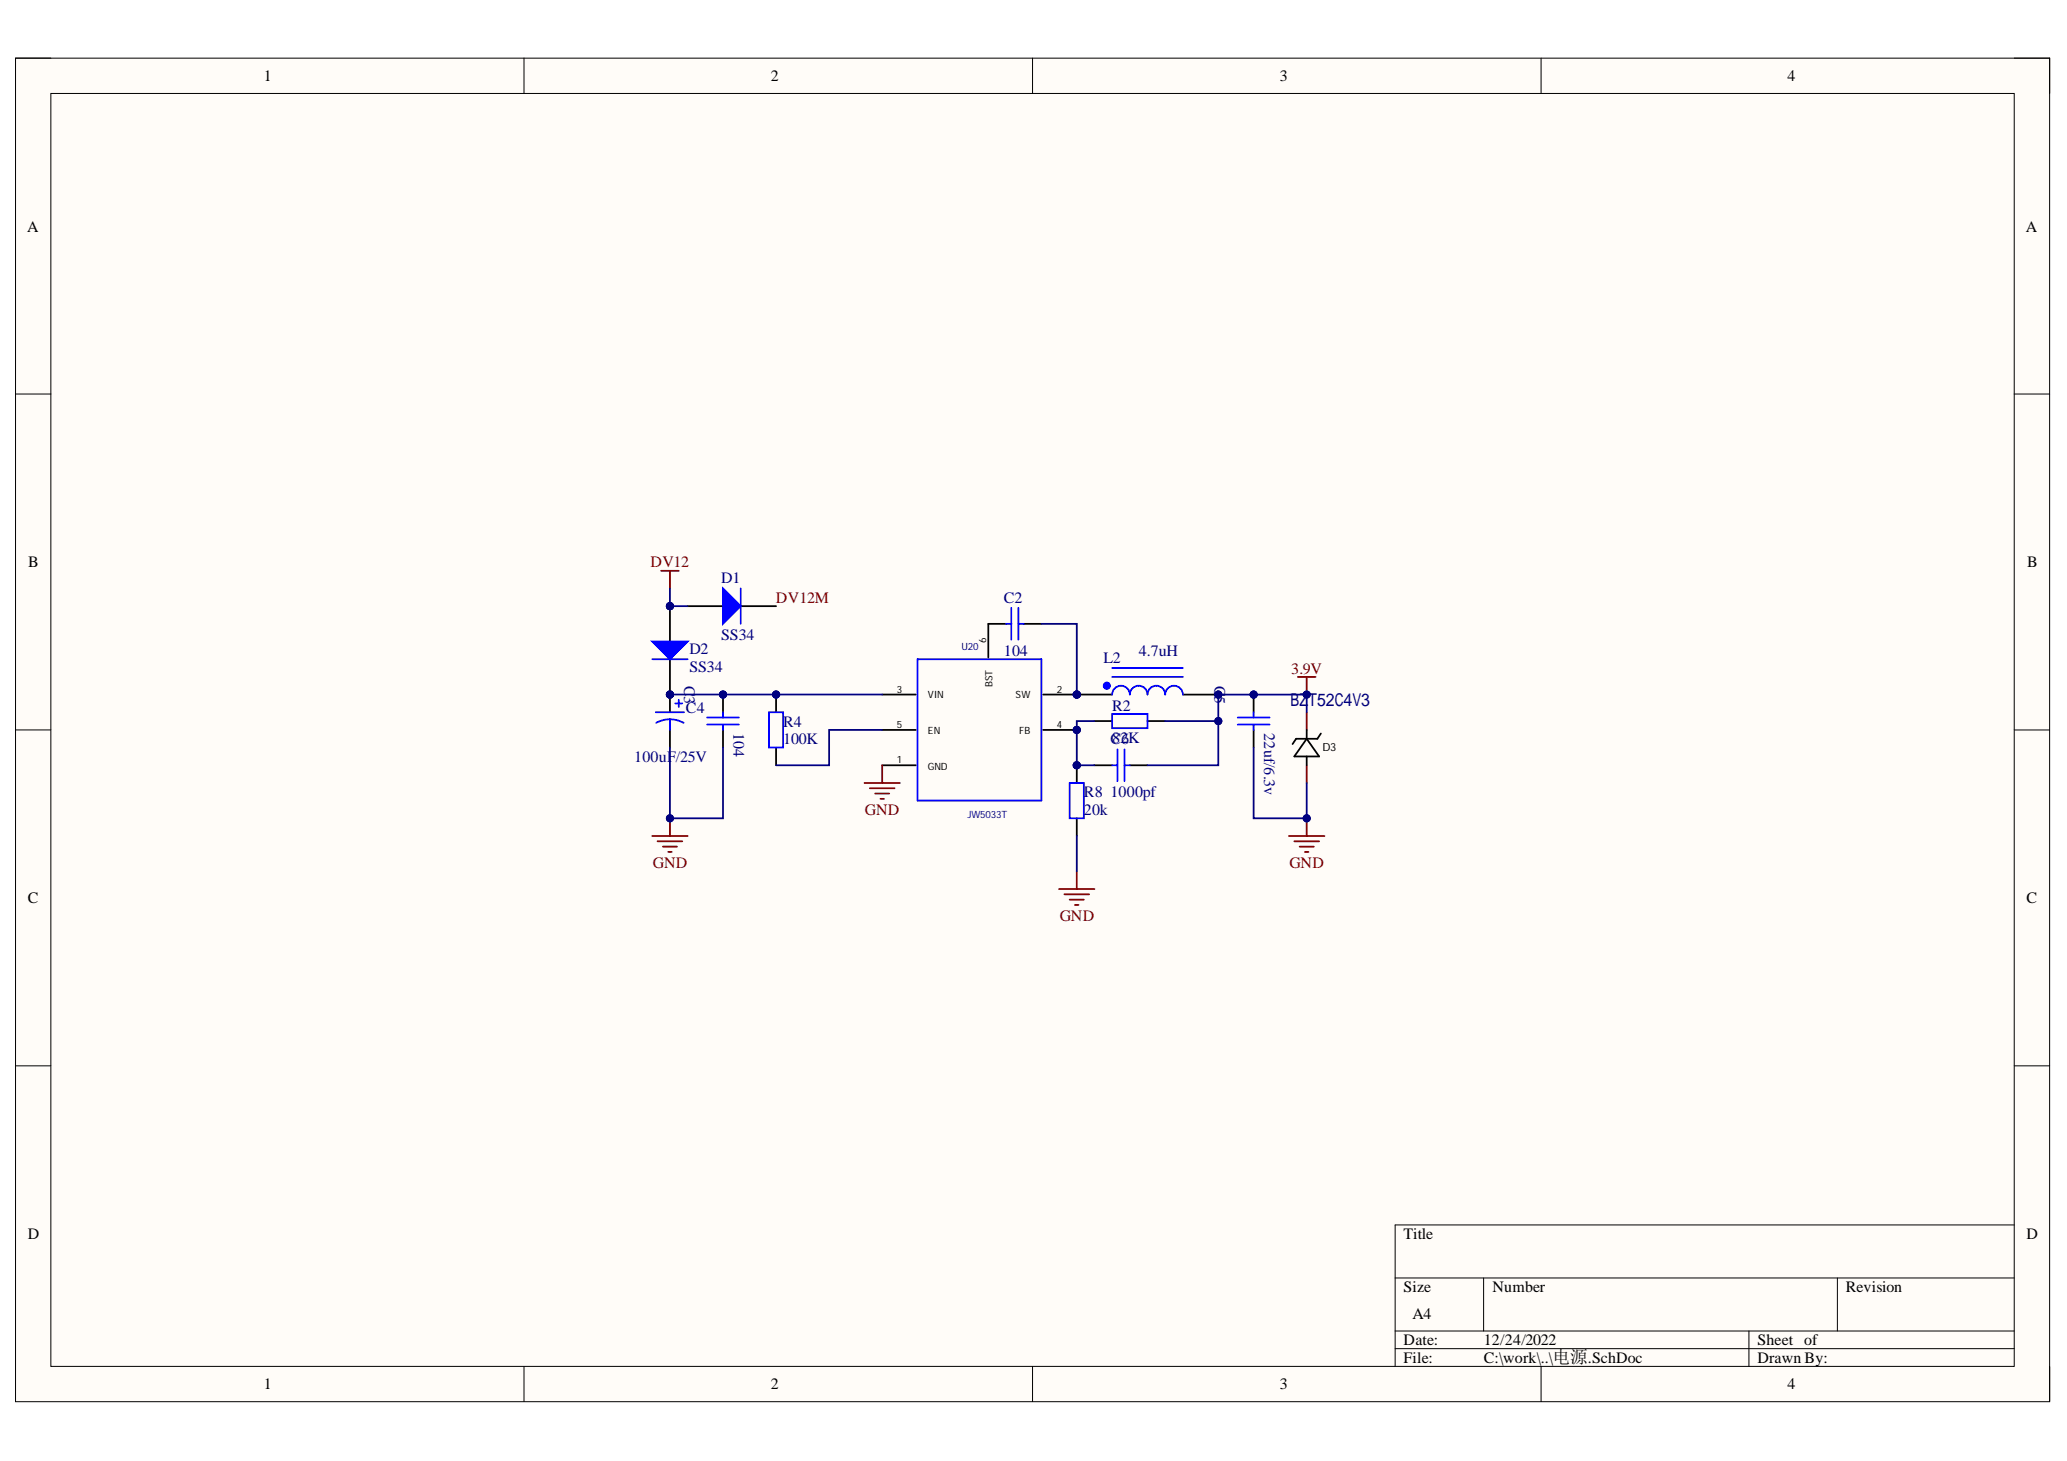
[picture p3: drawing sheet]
<svg xmlns="http://www.w3.org/2000/svg" width="297mm" height="210mm" viewBox="0 0 297 210" stroke-linecap="round" stroke-linejoin="round" font-family="sans-serif">
<defs><g id="words">
<text font-size="2.5" fill="#000080" x="185.5" y="101.5">BZT52C4V3</text>
<g font-size="2.3">
<text x="37.9" y="11.7">1</text>
<text x="110.8" y="11.7">2</text>
<text x="183.9" y="11.7">3</text>
<text x="256.9" y="11.7">4</text>
<text x="3.9" y="33.3">A</text>
<text x="291.1" y="33.3">A</text>
<text x="4.1" y="81.5">B</text>
<text x="291.3" y="81.5">B</text>
<text x="4" y="129.8">C</text>
<text x="291.2" y="129.8">C</text>
<text x="4" y="178">D</text>
<text x="201.7" y="178">Title</text>
<text x="291.2" y="178">D</text>
<text x="201.7" y="185.7">Size</text>
<text x="214.5" y="185.7">Number</text>
<text x="265.2" y="185.7">Revision</text>
<text x="203" y="189.5">A4</text>
<text x="201.7" y="193.3">Date:</text>
<text x="201.7" y="195.8">File:</text>
<text x="213.2" y="193.3">12/24/2022</text>
<text x="213.2" y="195.8">C:\work\..\电源.SchDoc</text>
<text x="252.6" y="193.3">Sheet of</text>
<text x="252.6" y="195.8">Drawn By:</text>
<text x="37.9" y="199.6">1</text>
<text x="110.8" y="199.6">2</text>
<text x="183.9" y="199.6">3</text>
<text x="256.9" y="199.6">4</text>
</g>
<g font-size="2.3" fill="#800000">
<text x="93.5" y="81.5">DV12</text>
<text x="111.5" y="86.6">DV12M</text>
<text x="185.5" y="96.8">3.9V</text>
<text x="124.3" y="117.1">GND</text>
<text x="93.8" y="124.7">GND</text>
<text x="185.3" y="124.7">GND</text>
<text x="152.3" y="132.3">GND</text>
</g>
<g font-size="2.3" fill="#000080">
<text x="103.6" y="83.8">D1</text>
<text x="144.3" y="86.6">C2</text>
<text x="99.1" y="94">D2</text>
<text x="103.6" y="92">SS34</text>
<text x="144.3" y="94.3">104</text>
<text x="158.6" y="95.3">L2</text>
<text x="163.6" y="94.3">4.7uH</text>
<text x="98.3" y="98.5" transform="rotate(90 98.3 98.5)">C</text>
<text x="98.3" y="100" transform="rotate(90 98.3 100)">3</text>
<text x="99.1" y="96.5">SS34</text>
<text x="174.5" y="98.5" transform="rotate(90 174.5 98.5)">C</text>
<text x="174.5" y="100" transform="rotate(90 174.5 100)">5</text>
<text x="98.6" y="102.4">C4</text>
<text x="105.4" y="105.3" transform="rotate(90 105.4 105.3)">104</text>
<text x="112.5" y="104.4">R4</text>
<text x="112.5" y="106.9">100K</text>
<text x="159.6" y="106.9">C6</text>
<text x="159.8" y="102.1">R2</text>
<text x="159.8" y="106.7">82K</text>
<text x="181.7" y="105.3" transform="rotate(90 181.7 105.3)">22uf/6.3v</text>
<text x="91.1" y="109.5">100uF/25V</text>
<text x="155.8" y="114.6">R8</text>
<text x="155.8" y="117.1">20k</text>
<text x="159.6" y="114.6">1000pf</text>
</g>
<text font-size="1.6" x="190" y="107.9">D3</text>
<g font-size="1.4" fill="#000080">
<text x="138.2" y="93.4">U20</text>
<text x="139" y="117.5">JW5033T</text>
</g>
<g font-size="1.4">
<text x="141.7" y="92.4" transform="rotate(-90 141.7 92.4)">6</text>
<text x="128.9" y="99.5">3</text>
<text x="133.3" y="100.4">VIN</text>
<text x="142.6" y="98.7" transform="rotate(-90 142.6 98.7)">BST</text>
<text x="145.9" y="100.4">SW</text>
<text x="151.9" y="99.5">2</text>
<text x="128.9" y="104.6">5</text>
<text x="133.3" y="105.5">EN</text>
<text x="146.5" y="105.5">FB</text>
<text x="151.9" y="104.6">4</text>
<text x="128.9" y="109.7">1</text>
<text x="133.3" y="110.6">GND</text>
</g>
</g></defs>
<path d="M2.2 8.4h292.3v193h-292.3z" fill-rule="evenodd" fill="#fffcf8"/>
<path d="M2.2 8.4h292.3v193h-292.3z" fill="none" stroke="#000" stroke-width=".14"/>
<path d="M7.3 13.4h282.2v182.9h-282.2z" fill-rule="evenodd" fill="#fffcf8"/>
<g fill="none" stroke="#000" stroke-width=".14">
<path d="M2.2 8.3h5.1M7.3 13.4h282.2v182.9h-282.2zM75.3 8.3v5.1M148.4 8.3v5.1M221.5 8.4v5M289.5 8.4h5v5M2.2 56.6h5.1M289.5 56.6h5M2.2 104.9h5.1M289.5 104.9h5M2.2 153.1h5.1M289.5 153.1h5"/>
<path d="M289.5 176h-89v20.3M75.3 196.3v5.1M148.4 196.3v5.1M200.5 183.6h89M200.5 191.2h89M200.5 193.8h89M213.2 183.6v7.6M221.5 196.3v5.1M251.3 191.2v5.1M264 183.6v7.6M294.5 196.3v5.1"/>
</g>
<circle cx="154.7" cy="99.8" r=".51" fill="#000080"/>
<circle cx="154.7" cy="99.8" r=".51" fill="none" stroke="#000080" stroke-width=".14"/>
<circle cx="154.7" cy="104.9" r=".51" fill="#000080"/>
<circle cx="154.7" cy="104.9" r=".51" fill="none" stroke="#000080" stroke-width=".14"/>
<path d="M131.9 94.7h17.8v20.3h-17.8z" fill="none" stroke="#00f" stroke-width=".25"/>
<path d="M149.9 99.8h4.8M126.8 109.9h4.8" fill="none" stroke="#000" stroke-width=".25"/>
<circle cx="154.7" cy="99.8" r=".51" fill="#000080"/>
<circle cx="154.7" cy="99.8" r=".51" fill="none" stroke="#000080" stroke-width=".14"/>
<path d="M126.8 99.8h4.8M149.9 104.9h4.8" fill="none" stroke="#000" stroke-width=".25"/>
<circle cx="154.7" cy="104.9" r=".51" fill="#000080"/>
<circle cx="154.7" cy="104.9" r=".51" fill="none" stroke="#000080" stroke-width=".14"/>
<path d="M142 89.6v4.9M126.8 104.9h4.8" fill="none" stroke="#000" stroke-width=".25"/>
<path d="M124.2 112.5h5.1M125 113.2h3.6M125.8 114h2M126.5 114.8h.5M126.8 109.9v2.6" fill="none" stroke="#800000" stroke-width=".25"/>
<circle cx="111.5" cy="99.8" r=".51" fill="#000080"/>
<circle cx="111.5" cy="99.8" r=".51" fill="none" stroke="#000080" stroke-width=".14"/>
<path d="M111.5 99.8v2.5M111.5 107.4v2.5" fill="none" stroke="#000" stroke-width=".25"/>
<circle cx="111.5" cy="99.8" r=".51" fill="#000080"/>
<circle cx="111.5" cy="99.8" r=".51" fill="none" stroke="#000080" stroke-width=".14"/>
<path d="M110.5 102.3h2v5.1h-2z" fill="none" stroke="#00f" stroke-width=".25"/>
<circle cx="96.3" cy="99.8" r=".51" fill="#000080"/>
<circle cx="96.3" cy="99.8" r=".51" fill="none" stroke="#000080" stroke-width=".14"/>
<path d="M96.3 99.8v2.5" fill="none" stroke="#000" stroke-width=".25"/>
<circle cx="96.3" cy="99.8" r=".51" fill="#000080"/>
<circle cx="96.3" cy="99.8" r=".51" fill="none" stroke="#000080" stroke-width=".14"/>
<path d="M96.3 104.9v2.5" fill="none" stroke="#000" stroke-width=".25"/>
<path d="M94.2 102.3h4.1M96.3 103.3l1.2 .2 .7 .4M96.3 103.3l-1.2 .2-.8 .4M96.3 103.3v1.6M97 101.1h1.1M97.5 100.6v1" fill="none" stroke="#00f" stroke-width=".25"/>
<path d="M96.3 117.6v2.5M93.7 120.1h5.1M94.5 120.9h3.6M95.3 121.6h2M96 122.4h.5" fill="none" stroke="#800000" stroke-width=".25"/>
<circle cx="96.3" cy="117.6" r=".51" fill="#000080"/>
<circle cx="96.3" cy="117.6" r=".51" fill="none" stroke="#000080" stroke-width=".14"/>
<circle cx="154.7" cy="99.8" r=".51" fill="#000080"/>
<circle cx="154.7" cy="99.8" r=".51" fill="none" stroke="#000080" stroke-width=".14"/>
<circle cx="175.1" cy="99.8" r=".51" fill="#000080"/>
<circle cx="175.1" cy="99.8" r=".51" fill="none" stroke="#000080" stroke-width=".14"/>
<path d="M154.7 99.8h5.1" fill="none" stroke="#000" stroke-width=".25"/>
<circle cx="154.7" cy="99.8" r=".51" fill="#000080"/>
<circle cx="154.7" cy="99.8" r=".51" fill="none" stroke="#000080" stroke-width=".14"/>
<path d="M170 99.8h5.1" fill="none" stroke="#000" stroke-width=".25"/>
<circle cx="175.1" cy="99.8" r=".51" fill="#000080"/>
<circle cx="175.1" cy="99.8" r=".51" fill="none" stroke="#000080" stroke-width=".14"/>
<path d="M159.8 99.8a1.27 1.27 0 0 1 1.3-1.3 1.27 1.27 0 0 1 1.3 1.3 1.27 1.27 0 0 1 1.2-1.3 1.27 1.27 0 0 1 1.3 1.3 1.27 1.27 0 0 1 1.3-1.3 1.27 1.27 0 0 1 1.2 1.3 1.27 1.27 0 0 1 1.3-1.3 1.27 1.27 0 0 1 1.3 1.3M159.8 97.2h10.2M159.8 96h10.2" fill="none" stroke="#00f" stroke-width=".25"/>
<circle cx="159.1" cy="98.5" r=".51" fill="#00f"/>
<circle cx="159.1" cy="98.5" r=".51" fill="none" stroke="#00f" stroke-width=".14"/>
<path d="M142 89.6h2.6M147.1 89.6h2.6" fill="none" stroke="#000" stroke-width=".25"/>
<path d="M144.6 89.6h.7M145.3 87.3v4.6M146.3 89.6h.8M146.3 87.3v4.6" fill="none" stroke="#00f" stroke-width=".25"/>
<circle cx="103.9" cy="99.8" r=".51" fill="#000080"/>
<circle cx="103.9" cy="99.8" r=".51" fill="none" stroke="#000080" stroke-width=".14"/>
<path d="M103.9 99.8v2.5M103.9 104.9v2.5" fill="none" stroke="#000" stroke-width=".25"/>
<circle cx="103.9" cy="99.8" r=".51" fill="#000080"/>
<circle cx="103.9" cy="99.8" r=".51" fill="none" stroke="#000080" stroke-width=".14"/>
<path d="M101.6 103.1h4.6M101.6 104.1h4.6M103.9 102.3v.8M103.9 104.1v.8" fill="none" stroke="#00f" stroke-width=".25"/>
<path d="M186.5 97.3h2.6M187.8 97.3v2.5" fill="none" stroke="#800000" stroke-width=".25"/>
<circle cx="187.8" cy="99.8" r=".51" fill="#000080"/>
<circle cx="187.8" cy="99.8" r=".51" fill="none" stroke="#000080" stroke-width=".14"/>
<path d="M187.8 117.6v2.5M185.2 120.1h5.1M186 120.9h3.6M186.8 121.6h2M187.5 122.4h.5" fill="none" stroke="#800000" stroke-width=".25"/>
<circle cx="187.8" cy="117.6" r=".51" fill="#000080"/>
<circle cx="187.8" cy="117.6" r=".51" fill="none" stroke="#000080" stroke-width=".14"/>
<path d="M157.3 103.6h2.5M164.9 103.6h2.5" fill="none" stroke="#000" stroke-width=".25"/>
<path d="M159.8 102.6h5.1v2h-5.1z" fill="none" stroke="#00f" stroke-width=".25"/>
<circle cx="154.7" cy="109.9" r=".51" fill="#000080"/>
<circle cx="154.7" cy="109.9" r=".51" fill="none" stroke="#000080" stroke-width=".14"/>
<path d="M154.7 109.9v2.6" fill="none" stroke="#000" stroke-width=".25"/>
<circle cx="154.7" cy="109.9" r=".51" fill="#000080"/>
<circle cx="154.7" cy="109.9" r=".51" fill="none" stroke="#000080" stroke-width=".14"/>
<path d="M98.8 87.1h5.1M106.4 87.1h5.1M154.7 117.6v2.5" fill="none" stroke="#000" stroke-width=".25"/>
<path d="M153.7 112.5h2.1v5.1h-2.1z" fill="none" stroke="#00f" stroke-width=".25"/>
<path d="M95 82h2.5M96.3 82v2.5M152.2 127.7h5.1M153 128.5h3.5M153.7 129.2h2.1M154.5 130h.5M154.7 125.2v2.5" fill="none" stroke="#800000" stroke-width=".25"/>
<path d="M103.9 84.5l2.5 2.6-2.5 2.5z" fill="#00f"/>
<path d="M103.9 84.5l2.5 2.6-2.5 2.5zM106.4 84.5v5.1" fill="none" stroke="#00f" stroke-width=".25"/>
<circle cx="96.3" cy="87.1" r=".51" fill="#000080"/>
<circle cx="96.3" cy="87.1" r=".51" fill="none" stroke="#000080" stroke-width=".14"/>
<circle cx="96.3" cy="99.8" r=".51" fill="#000080"/>
<circle cx="96.3" cy="99.8" r=".51" fill="none" stroke="#000080" stroke-width=".14"/>
<path d="M96.3 87.1v5.1" fill="none" stroke="#000" stroke-width=".25"/>
<circle cx="96.3" cy="87.1" r=".51" fill="#000080"/>
<circle cx="96.3" cy="87.1" r=".51" fill="none" stroke="#000080" stroke-width=".14"/>
<path d="M96.3 94.7v5.1" fill="none" stroke="#000" stroke-width=".25"/>
<circle cx="96.3" cy="99.8" r=".51" fill="#000080"/>
<circle cx="96.3" cy="99.8" r=".51" fill="none" stroke="#000080" stroke-width=".14"/>
<path d="M93.7 92.2h5.1l-2.5 2.5z" fill="#00f"/>
<path d="M93.7 92.2h5.1l-2.5 2.5zM93.7 94.7h5.1M159.8 109.9h.8M160.6 107.7v4.5M161.6 109.9h.8M161.6 107.7v4.5" fill="none" stroke="#00f" stroke-width=".25"/>
<path d="M157.3 109.9h2.5M162.4 109.9h2.5" fill="none" stroke="#000" stroke-width=".25"/>
<circle cx="180.2" cy="99.8" r=".51" fill="#000080"/>
<circle cx="180.2" cy="99.8" r=".51" fill="none" stroke="#000080" stroke-width=".14"/>
<path d="M180.2 99.8v2.5M180.2 104.9v2.5" fill="none" stroke="#000" stroke-width=".25"/>
<circle cx="180.2" cy="99.8" r=".51" fill="#000080"/>
<circle cx="180.2" cy="99.8" r=".51" fill="none" stroke="#000080" stroke-width=".14"/>
<path d="M177.9 103.1h4.5M177.9 104.1h4.5M180.2 102.3v.8M180.2 104.1v.8" fill="none" stroke="#00f" stroke-width=".25"/>
<path d="M187.8 102.3v2.6M187.8 109.9v2.6" fill="none" stroke="#800" stroke-width=".25"/>
<path d="M187.8 104.9v1.2M187.8 108.7v1.2M187.8 106.1l1.8 2.6h-3.6zM189.8 105.4l-.5 .7h-3l-.6 .8" fill="none" stroke="#000" stroke-width=".25"/>
<path d="M96.3 99.8h30.5" fill="none" stroke="#000080" stroke-width=".25"/>
<circle cx="111.5" cy="99.8" r=".51" fill="#000080"/>
<circle cx="111.5" cy="99.8" r=".51" fill="none" stroke="#000080" stroke-width=".14"/>
<circle cx="103.9" cy="99.8" r=".51" fill="#000080"/>
<circle cx="103.9" cy="99.8" r=".51" fill="none" stroke="#000080" stroke-width=".14"/>
<circle cx="96.3" cy="99.8" r=".51" fill="#000080"/>
<circle cx="96.3" cy="99.8" r=".51" fill="none" stroke="#000080" stroke-width=".14"/>
<path d="M96.3 107.4v10.2h7.6v-10.2M126.8 104.9h-7.7v5h-7.6" fill="none" stroke="#000080" stroke-width=".25"/>
<circle cx="96.3" cy="117.6" r=".51" fill="#000080"/>
<circle cx="96.3" cy="117.6" r=".51" fill="none" stroke="#000080" stroke-width=".14"/>
<path d="M149.7 89.6h5v10.2" fill="none" stroke="#000080" stroke-width=".25"/>
<circle cx="154.7" cy="99.8" r=".51" fill="#000080"/>
<circle cx="154.7" cy="99.8" r=".51" fill="none" stroke="#000080" stroke-width=".14"/>
<path d="M96.3 87.1h2.5M154.7 120.1v5.1" fill="none" stroke="#000080" stroke-width=".25"/>
<circle cx="96.3" cy="87.1" r=".51" fill="#000080"/>
<circle cx="96.3" cy="87.1" r=".51" fill="none" stroke="#000080" stroke-width=".14"/>
<path d="M96.3 84.5v2.6" fill="none" stroke="#000080" stroke-width=".25"/>
<circle cx="96.3" cy="87.1" r=".51" fill="#000080"/>
<circle cx="96.3" cy="87.1" r=".51" fill="none" stroke="#000080" stroke-width=".14"/>
<path d="M175.1 103.6v6.3h-10.2" fill="none" stroke="#000080" stroke-width=".25"/>
<circle cx="175.1" cy="103.6" r=".51" fill="#000080"/>
<circle cx="175.1" cy="103.6" r=".51" fill="none" stroke="#000080" stroke-width=".14"/>
<path d="M157.3 103.6h-2.6v6.3h2.6" fill="none" stroke="#000080" stroke-width=".25"/>
<circle cx="154.7" cy="109.9" r=".51" fill="#000080"/>
<circle cx="154.7" cy="109.9" r=".51" fill="none" stroke="#000080" stroke-width=".14"/>
<circle cx="154.7" cy="104.9" r=".51" fill="#000080"/>
<circle cx="154.7" cy="104.9" r=".51" fill="none" stroke="#000080" stroke-width=".14"/>
<path d="M180.2 107.4v10.2h7.6v-5.1" fill="none" stroke="#000080" stroke-width=".25"/>
<circle cx="187.8" cy="117.6" r=".51" fill="#000080"/>
<circle cx="187.8" cy="117.6" r=".51" fill="none" stroke="#000080" stroke-width=".14"/>
<path d="M187.8 102.3v-2.5h-12.7v3.8h-7.6" fill="none" stroke="#000080" stroke-width=".25"/>
<circle cx="187.8" cy="99.8" r=".51" fill="#000080"/>
<circle cx="187.8" cy="99.8" r=".51" fill="none" stroke="#000080" stroke-width=".14"/>
<circle cx="180.2" cy="99.8" r=".51" fill="#000080"/>
<circle cx="180.2" cy="99.8" r=".51" fill="none" stroke="#000080" stroke-width=".14"/>
<circle cx="175.1" cy="99.8" r=".51" fill="#000080"/>
<circle cx="175.1" cy="99.8" r=".51" fill="none" stroke="#000080" stroke-width=".14"/>
<circle cx="175.1" cy="103.6" r=".51" fill="#000080"/>
<circle cx="175.1" cy="103.6" r=".51" fill="none" stroke="#000080" stroke-width=".14"/>
<use href="#words"/>
</svg>
